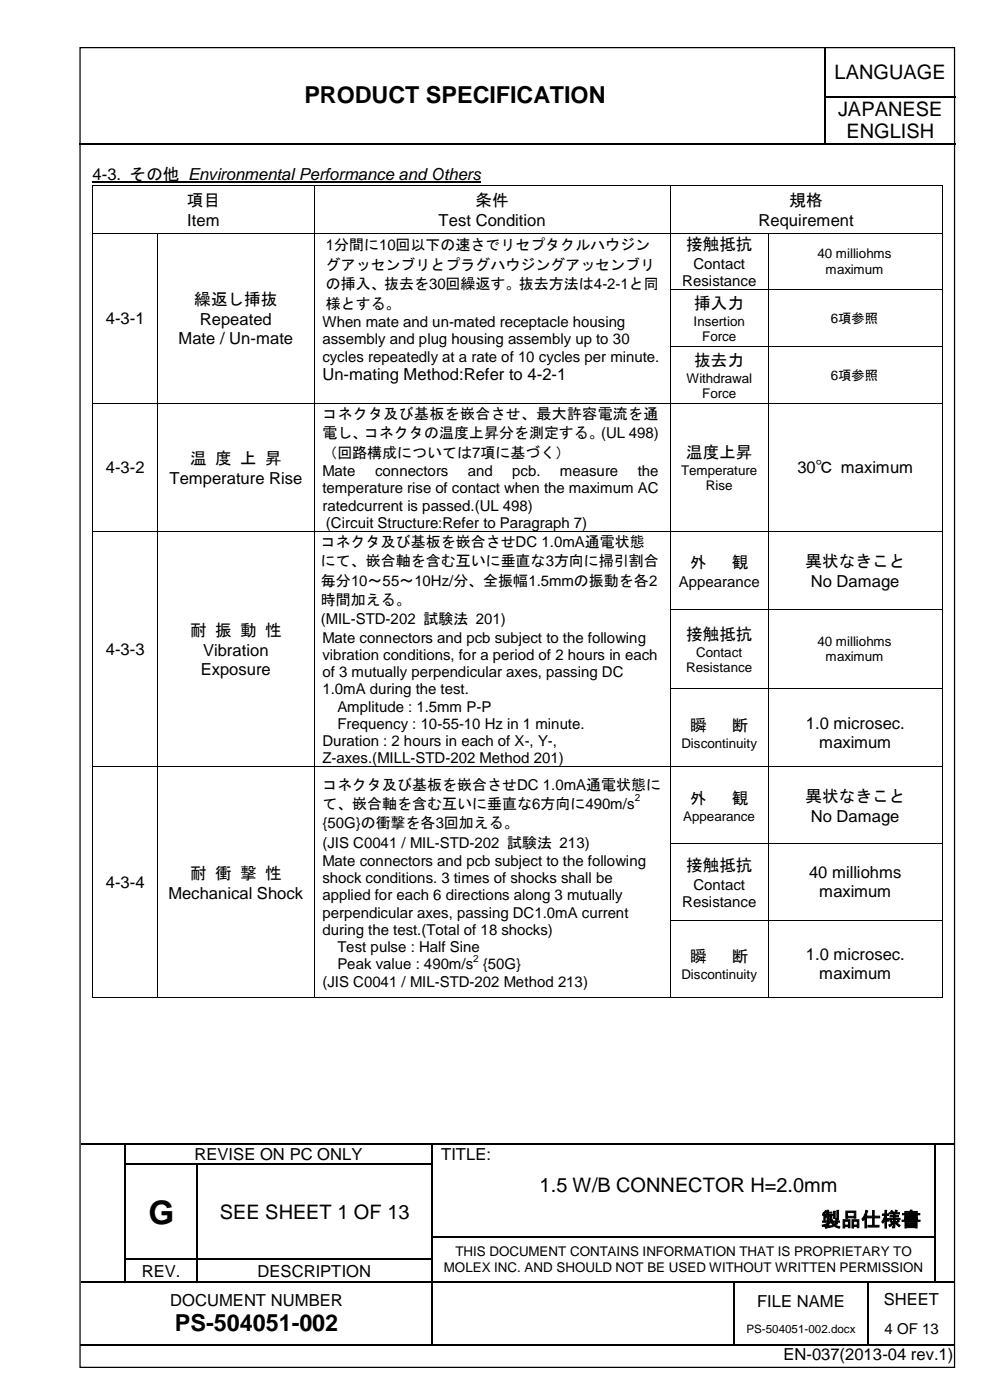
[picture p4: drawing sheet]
<svg xmlns="http://www.w3.org/2000/svg" width="210mm" height="297mm" viewBox="0 0 210 297" stroke-linecap="round" stroke-linejoin="round" font-family="sans-serif">
<defs><g id="words">
<text font-size="7.1" x="31.5" y="259.6">G</text>
<g font-size="5">
<text x="64.5" y="21.9">PRODUCT SPECIFICATION</text>
<text x="37.1" y="282.4">PS-504051-002</text>
</g>
<g font-size="4.2">
<text x="176.9" y="16.7">LANGUAGE</text>
<text x="177.7" y="24.5">JAPANESE</text>
<text x="179.4" y="29.4">ENGLISH</text>
<text x="114.4" y="252.8">1.5 W/B CONNECTOR H=2.0mm</text>
<text x="46.6" y="258.5">SEE SHEET 1 OF 13</text>
<text x="174.1" y="260.2">製品仕様書</text>
</g>
<g font-size="3.5">
<text x="19.6" y="38.1">4-3. その他 Environmental Performance and Others</text>
<text x="39.6" y="43.6">項目</text>
<text x="39.7" y="47.9">Item</text>
<text x="93" y="47.9">Test Condition</text>
<text x="100.8" y="43.6">条件</text>
<text x="160.8" y="47.9">Requirement</text>
<text x="167.4" y="43.6">規格</text>
<text x="145.4" y="53.1">接触抵抗</text>
<text x="41.2" y="64.7">繰返し挿抜</text>
<text x="147.2" y="65.5">挿入力</text>
<text x="22.4" y="68.8">4-3-1</text>
<text x="42.4" y="69">Repeated</text>
<text x="37.9" y="73.1">Mate / Un-mate</text>
<text x="147.2" y="77.6">抜去力</text>
<text x="68.3" y="80.7">Un-mating Method:Refer to 4-2-1</text>
<text x="22.4" y="100.4">4-3-2</text>
<text x="40.3" y="98.4">温 度 上 昇</text>
<text x="145.4" y="97.2">温度上昇</text>
<text x="169.1" y="100.4">30℃ maximum</text>
<text x="35.9" y="102.7">Temperature Rise</text>
<text x="146.3" y="120.5">外</text>
<text x="155.1" y="120.5">観</text>
<text x="170.8" y="120.3">異状なきこと</text>
<text x="171.9" y="124.6">No Damage</text>
<text x="40.3" y="134.9">耐 振 動 性</text>
<text x="145.4" y="135.7">接触抵抗</text>
<text x="22.4" y="139">4-3-3</text>
<text x="42.6" y="143.3">Exposure</text>
<text x="43.1" y="139.2">Vibration</text>
<text x="146.3" y="155.1">瞬</text>
<text x="155.1" y="155.1">断</text>
<text x="170.9" y="154.7">1.0 microsec.</text>
<text x="173.7" y="158.7">maximum</text>
<text x="146.3" y="170.5">外</text>
<text x="155.1" y="170.5">観</text>
<text x="170.8" y="170.1">異状なきこと</text>
<text x="171.9" y="174.4">No Damage</text>
<text x="145.4" y="184.8">接触抵抗</text>
<text x="22.4" y="188.4">4-3-4</text>
<text x="35.7" y="190.7">Mechanical Shock</text>
<text x="40.3" y="186.4">耐 衝 撃 性</text>
<text x="171.5" y="186.3">40 milliohms</text>
<text x="173.7" y="190.4">maximum</text>
<text x="170.9" y="203.7">1.0 microsec.</text>
<text x="146.3" y="204.2">瞬</text>
<text x="155.1" y="204.2">断</text>
<text x="173.7" y="207.8">maximum</text>
<text x="41.2" y="246">REVISE ON PC ONLY</text>
<text x="93.5" y="246">TITLE:</text>
<text x="30.1" y="270.8">REV.</text>
<text x="54.6" y="270.8">DESCRIPTION</text>
<text x="36.1" y="277">DOCUMENT NUMBER</text>
<text x="160.5" y="277.2">FILE NAME</text>
<text x="187.4" y="276.8">SHEET</text>
<text x="166.1" y="288.6">EN-037(2013-04 rev.1)</text>
</g>
<g font-size="3.2">
<text x="69.1" y="53.1">1分間に10回以下の速さでリセプタクルハウジン</text>
<text x="69.1" y="57.2">グアッセンブリとプラグハウジングアッセンブリ</text>
<text x="147" y="57.1">Contact</text>
<text x="69.1" y="61.4">の挿入、抜去を30回繰返す。抜去方法は4-2-1と同</text>
<text x="69.1" y="65.5">様とする。</text>
<text x="144.6" y="60.7">Resistance</text>
<text x="68.3" y="69.4">When mate and un-mated receptacle housing</text>
<text x="68.3" y="73">assembly and plug housing assembly up to 30</text>
<text x="68.3" y="76.7">cycles repeatedly at a rate of 10 cycles per minute.</text>
<text x="68.3" y="88.9">コネクタ及び基板を嵌合させ、最大許容電流を通</text>
<text x="68.3" y="93">電し、コネクタの温度上昇分を測定する。(UL 498)</text>
<text x="68.3" y="97.1">（回路構成については7項に基づく）</text>
<text x="68.3" y="101">Mate</text>
<text x="79.5" y="101">connectors</text>
<text x="99.2" y="101">and</text>
<text x="108.6" y="101">pcb.</text>
<text x="118.7" y="101">measure</text>
<text x="135.2" y="101">the</text>
<text x="68.3" y="104.7">temperature rise of contact when the maximum AC</text>
<text x="68.3" y="108.3">ratedcurrent is passed.(UL 498)</text>
<text x="69.1" y="112">(Circuit Structure:Refer to Paragraph 7)</text>
<text x="68" y="116">コネクタ及び基板を嵌合させDC 1.0mA通電状態</text>
<text x="68" y="120.1">にて、嵌合軸を含む互いに垂直な3方向に掃引割合</text>
<text x="68" y="124.3">毎分10～55～10Hz/分、全振幅1.5mmの振動を各2</text>
<text x="143.9" y="124.5">Appearance</text>
<text x="68" y="128.4">時間加える。</text>
<text x="68" y="132.5">(MIL-STD-202 試験法 201)</text>
<text x="68.3" y="136.4">Mate connectors and pcb subject to the following</text>
<text x="68.3" y="140.1">vibration conditions, for a period of 2 hours in each</text>
<text x="68.3" y="143.7">of 3 mutually perpendicular axes, passing DC</text>
<text x="68.3" y="147.3">1.0mA during the test.</text>
<text x="71.5" y="151">Amplitude : 1.5mm P-P</text>
<text x="71.5" y="154.7">Frequency : 10-55-10 Hz in 1 minute.</text>
<text x="68.3" y="158.3">Duration : 2 hours in each of X-, Y-,</text>
<text x="68.3" y="161.9">Z-axes.(MILL-STD-202 Method 201)</text>
<text x="68.3" y="167.5">コネクタ及び基板を嵌合させDC 1.0mA通電状態に</text>
<text x="68.3" y="171.6">て、嵌合軸を含む互いに垂直な6方向に490m/s</text>
<text x="68.3" y="175.7">{50G}の衝撃を各3回加える。</text>
<text x="68.3" y="179.9">(JIS C0041 / MIL-STD-202 試験法 213)</text>
<text x="68.3" y="183.8">Mate connectors and pcb subject to the following</text>
<text x="68.3" y="187.4">shock conditions. 3 times of shocks shall be</text>
<text x="68.3" y="191">applied for each 6 directions along 3 mutually</text>
<text x="147" y="188.7">Contact</text>
<text x="68.3" y="194.7">perpendicular axes, passing DC1.0mA current</text>
<text x="144.6" y="192.4">Resistance</text>
<text x="68.3" y="198.4">during the test.(Total of 18 shocks)</text>
<text x="71.5" y="202">Test pulse : Half Sine</text>
<text x="68.3" y="209.3">(JIS C0041 / MIL-STD-202 Method 213)</text>
<text x="71.5" y="205.6">Peak value : 490m/s {50G}</text>
<text x="187.5" y="283">4 OF 13</text>
</g>
<g font-size="2.8">
<text x="173.3" y="54.8">40 milliohms</text>
<text x="175" y="58">maximum</text>
<text x="147" y="69.1">Insertion</text>
<text x="176.1" y="68.5">6項参照</text>
<text x="148.9" y="72.4">Force</text>
<text x="145.5" y="81.2">Withdrawal</text>
<text x="176.1" y="80.6">6項参照</text>
<text x="148.9" y="84.5">Force</text>
<text x="144.4" y="100.8">Temperature</text>
<text x="149.7" y="104">Rise</text>
<text x="173.3" y="137.1">40 milliohms</text>
<text x="145.5" y="142.6">Resistance</text>
<text x="147.6" y="139.3">Contact</text>
<text x="175" y="140.3">maximum</text>
<text x="144.5" y="158.7">Discontinuity</text>
<text x="144.8" y="174.1">Appearance</text>
<text x="144.5" y="207.8">Discontinuity</text>
<text x="94.1" y="269.8">MOLEX INC. AND SHOULD NOT BE USED WITHOUT WRITTEN PERMISSION</text>
<text x="96.5" y="266.5">THIS DOCUMENT CONTAINS INFORMATION THAT IS PROPRIETARY TO</text>
</g>
<text font-size="2.5" x="158.2" y="282.7">PS-504051-002.docx</text>
<g font-size="2.1">
<text x="134.6" y="170">2</text>
<text x="100.3" y="204">2</text>
</g>
</g></defs>
<g fill="none" stroke="#000" stroke-width=".25">
<path d="M175 10.2v10.2M16.8 30.4h158M175 20.6v9.7M175.1 20.5h27.4M175.1 30.4h27.4M17.2 242.6h9.3M26.6 242.8v4M26.6 247.1v4.8M26.6 252.2v4.9M26.6 257.3v4.9M26.7 242.6h64.8M26.7 247h15"/>
<path d="M41.8 247.1v4.8M41.8 252.2v4.9M41.8 257.3v4.9M42 247h49.5M91.6 242.8v4M91.6 247.1v4.8M91.6 252.2v4.9M91.6 257.3v4.9M91.8 242.6h106.3M198.2 242.8v4M198.2 247.1v4.8M198.2 252.2v4.9"/>
<path d="M198.2 257.3v4.9M198.4 242.6h4M17.2 272h9.3M26.6 262.5v4.6M26.6 267.3v4.6M26.7 267.2h15M26.7 272h15M41.8 262.5v4.6M41.8 267.3v4.6M42 267.2h49.5M42 272h49.5M91.6 262.5v4.6"/>
<path d="M91.6 267.3v4.6M91.6 272.2v12.9M91.8 262.3h106.3M91.8 272h63.7M155.6 272.2v12.9M155.7 272h28.2M184 272.2v12.9M184.1 272h14M198.2 262.5v4.6M198.2 267.3v4.6M198.4 272h4M16.9 285.2h74.6"/>
<path d="M91.8 285.2h63.7M155.7 285.2h28.2M184.1 285.2h18.3"/>
</g>
<g fill="#000">
<path d="M174.8 20.4h.3v.2h-.3z" fill-rule="evenodd"/>
<path d="M174.8 30.3h.3v.3h-.3z" fill-rule="evenodd"/>
<path d="M26.5 242.5h.2v.3h-.2z" fill-rule="evenodd"/>
<path d="M26.5 246.8h.2v.3h-.2z" fill-rule="evenodd"/>
<path d="M26.5 251.9h.2v.3h-.2z" fill-rule="evenodd"/>
<path d="M26.5 257.1h.2v.2h-.2z" fill-rule="evenodd"/>
<path d="M41.7 246.8h.3v.3h-.3z" fill-rule="evenodd"/>
<path d="M41.7 251.9h.3v.3h-.3z" fill-rule="evenodd"/>
<path d="M41.7 257.1h.3v.2h-.3z" fill-rule="evenodd"/>
<path d="M91.5 242.5h.3v.3h-.3z" fill-rule="evenodd"/>
<path d="M91.5 246.8h.3v.3h-.3z" fill-rule="evenodd"/>
<path d="M91.5 251.9h.3v.3h-.3z" fill-rule="evenodd"/>
<path d="M91.5 257.1h.3v.2h-.3z" fill-rule="evenodd"/>
<path d="M198.1 242.5h.3v.3h-.3z" fill-rule="evenodd"/>
<path d="M198.1 246.8h.3v.3h-.3z" fill-rule="evenodd"/>
<path d="M198.1 251.9h.3v.3h-.3z" fill-rule="evenodd"/>
<path d="M198.1 257.1h.3v.2h-.3z" fill-rule="evenodd"/>
<path d="M26.5 262.2h.2v.3h-.2z" fill-rule="evenodd"/>
<path d="M26.5 267.1h.2v.2h-.2z" fill-rule="evenodd"/>
<path d="M26.5 271.9h.2v.3h-.2z" fill-rule="evenodd"/>
<path d="M41.7 262.2h.3v.3h-.3z" fill-rule="evenodd"/>
<path d="M41.7 267.1h.3v.2h-.3z" fill-rule="evenodd"/>
<path d="M41.7 271.9h.3v.3h-.3z" fill-rule="evenodd"/>
<path d="M91.5 262.2h.3v.3h-.3z" fill-rule="evenodd"/>
<path d="M91.5 267.1h.3v.2h-.3z" fill-rule="evenodd"/>
<path d="M91.5 271.9h.3v.3h-.3z" fill-rule="evenodd"/>
<path d="M155.5 271.9h.2v.3h-.2z" fill-rule="evenodd"/>
<path d="M183.9 271.9h.2v.3h-.2z" fill-rule="evenodd"/>
<path d="M198.1 262.2h.3v.3h-.3z" fill-rule="evenodd"/>
<path d="M198.1 267.1h.3v.2h-.3z" fill-rule="evenodd"/>
<path d="M198.1 271.9h.3v.3h-.3z" fill-rule="evenodd"/>
<path d="M91.5 285.1h.3v.3h-.3z" fill-rule="evenodd"/>
<path d="M155.5 285.1h.2v.3h-.2z" fill-rule="evenodd"/>
<path d="M183.9 285.1h.2v.3h-.2z" fill-rule="evenodd"/>
</g>
<path d="M62 16h74.8v9.7h-74.8z" fill-rule="evenodd" fill="#fff"/>
<path d="M17 10.1h185.4v280h-185.4z" fill="none" stroke="#000" stroke-width=".26"/>
<path d="M19.6 38.7h82.4" fill="none" stroke="#000" stroke-width=".25"/>
<g fill="#000">
<path d="M19.6 39.2h.2v.2h-.2z" fill-rule="evenodd"/>
<path d="M19.6 39.2h.2v.2h-.2z" fill-rule="evenodd"/>
<path d="M66.5 39.2h.2v.2h-.2z" fill-rule="evenodd"/>
<path d="M142 39.2h.2v.2h-.2z" fill-rule="evenodd"/>
<path d="M199.7 39.2h.2v.2h-.2z" fill-rule="evenodd"/>
<path d="M199.7 39.2h.2v.2h-.2z" fill-rule="evenodd"/>
<path d="M19.6 49.4h.2v.1h-.2z" fill-rule="evenodd"/>
<path d="M33.3 49.4h.2v.1h-.2z" fill-rule="evenodd"/>
<path d="M66.5 49.4h.2v.1h-.2z" fill-rule="evenodd"/>
<path d="M142 49.4h.2v.1h-.2z" fill-rule="evenodd"/>
<path d="M162.8 49.4h.2v.1h-.2z" fill-rule="evenodd"/>
<path d="M199.7 49.4h.2v.1h-.2z" fill-rule="evenodd"/>
<path d="M19.6 61.4h.2v.2h-.2z" fill-rule="evenodd"/>
<path d="M19.6 73.5h.2v.1h-.2z" fill-rule="evenodd"/>
<path d="M33.3 61.4h.2v.2h-.2z" fill-rule="evenodd"/>
<path d="M33.3 73.5h.2v.1h-.2z" fill-rule="evenodd"/>
<path d="M66.5 61.4h.2v.2h-.2z" fill-rule="evenodd"/>
<path d="M66.5 73.5h.2v.1h-.2z" fill-rule="evenodd"/>
<path d="M142 61.4h.2v.2h-.2z" fill-rule="evenodd"/>
<path d="M142 73.5h.2v.1h-.2z" fill-rule="evenodd"/>
<path d="M162.8 61.4h.2v.2h-.2z" fill-rule="evenodd"/>
<path d="M162.8 73.5h.2v.1h-.2z" fill-rule="evenodd"/>
<path d="M199.7 61.4h.2v.2h-.2z" fill-rule="evenodd"/>
<path d="M199.7 73.5h.2v.1h-.2z" fill-rule="evenodd"/>
<path d="M19.6 85.5h.2v.2h-.2z" fill-rule="evenodd"/>
<path d="M33.3 85.5h.2v.2h-.2z" fill-rule="evenodd"/>
<path d="M66.5 85.5h.2v.2h-.2z" fill-rule="evenodd"/>
<path d="M142 85.5h.2v.2h-.2z" fill-rule="evenodd"/>
<path d="M162.8 85.5h.2v.2h-.2z" fill-rule="evenodd"/>
<path d="M199.7 85.5h.2v.2h-.2z" fill-rule="evenodd"/>
<path d="M19.6 112.7h.2v.1h-.2z" fill-rule="evenodd"/>
<path d="M33.3 112.7h.2v.1h-.2z" fill-rule="evenodd"/>
<path d="M66.5 112.7h.2v.1h-.2z" fill-rule="evenodd"/>
<path d="M142 112.7h.2v.1h-.2z" fill-rule="evenodd"/>
<path d="M162.8 112.7h.2v.1h-.2z" fill-rule="evenodd"/>
<path d="M199.7 112.7h.2v.1h-.2z" fill-rule="evenodd"/>
<path d="M19.6 129.3h.2v.2h-.2z" fill-rule="evenodd"/>
<path d="M33.3 129.3h.2v.2h-.2z" fill-rule="evenodd"/>
<path d="M66.5 129.3h.2v.2h-.2z" fill-rule="evenodd"/>
<path d="M142 129.3h.2v.2h-.2z" fill-rule="evenodd"/>
<path d="M162.8 129.3h.2v.2h-.2z" fill-rule="evenodd"/>
<path d="M199.7 129.3h.2v.2h-.2z" fill-rule="evenodd"/>
<path d="M19.6 145.9h.2v.2h-.2z" fill-rule="evenodd"/>
<path d="M33.3 145.9h.2v.2h-.2z" fill-rule="evenodd"/>
<path d="M66.5 145.9h.2v.2h-.2z" fill-rule="evenodd"/>
<path d="M142 145.9h.2v.2h-.2z" fill-rule="evenodd"/>
<path d="M162.8 145.9h.2v.2h-.2z" fill-rule="evenodd"/>
<path d="M199.7 145.9h.2v.2h-.2z" fill-rule="evenodd"/>
<path d="M19.6 162.6h.2v.2h-.2z" fill-rule="evenodd"/>
<path d="M19.6 178.9h.2v.2h-.2z" fill-rule="evenodd"/>
<path d="M33.3 162.6h.2v.2h-.2z" fill-rule="evenodd"/>
<path d="M33.3 178.9h.2v.2h-.2z" fill-rule="evenodd"/>
<path d="M66.5 162.6h.2v.2h-.2z" fill-rule="evenodd"/>
<path d="M66.5 178.9h.2v.2h-.2z" fill-rule="evenodd"/>
<path d="M142 162.6h.2v.2h-.2z" fill-rule="evenodd"/>
<path d="M142 178.9h.2v.2h-.2z" fill-rule="evenodd"/>
<path d="M162.8 162.6h.2v.2h-.2z" fill-rule="evenodd"/>
<path d="M162.8 178.9h.2v.2h-.2z" fill-rule="evenodd"/>
<path d="M199.7 162.6h.2v.2h-.2z" fill-rule="evenodd"/>
<path d="M199.7 178.9h.2v.2h-.2z" fill-rule="evenodd"/>
<path d="M19.6 195.2h.2v.2h-.2z" fill-rule="evenodd"/>
<path d="M33.3 195.2h.2v.2h-.2z" fill-rule="evenodd"/>
<path d="M66.5 195.2h.2v.2h-.2z" fill-rule="evenodd"/>
<path d="M142 195.2h.2v.2h-.2z" fill-rule="evenodd"/>
<path d="M162.8 195.2h.2v.2h-.2z" fill-rule="evenodd"/>
<path d="M199.7 195.2h.2v.2h-.2z" fill-rule="evenodd"/>
<path d="M19.6 211.5h.2v.1h-.2z" fill-rule="evenodd"/>
<path d="M19.6 211.5h.2v.1h-.2z" fill-rule="evenodd"/>
<path d="M33.3 211.5h.2v.1h-.2z" fill-rule="evenodd"/>
<path d="M66.5 211.5h.2v.1h-.2z" fill-rule="evenodd"/>
<path d="M142 211.5h.2v.1h-.2z" fill-rule="evenodd"/>
<path d="M162.8 211.5h.2v.1h-.2z" fill-rule="evenodd"/>
<path d="M199.7 211.5h.2v.1h-.2z" fill-rule="evenodd"/>
<path d="M199.7 211.5h.2v.1h-.2z" fill-rule="evenodd"/>
</g>
<g fill="none" stroke="#000" stroke-width=".21">
<path d="M19.7 39.4v10M19.8 39.3h46.7M66.6 39.4v10M66.7 39.3h75.3M142.1 39.4v10M142.2 39.3h57.5M199.8 39.4v10M19.7 49.5v11.9M19.8 49.5h13.5M33.4 49.5v11.9M33.5 49.5h33M66.6 49.5v11.9"/>
<path d="M66.7 49.5h75.3M142.1 49.5v11.9M142.2 49.5h20.6M162.9 49.5v11.9M163 49.5h36.7M199.8 49.5v11.9M19.7 61.6v11.9M19.7 73.6v11.9M33.4 61.6v11.9M33.4 73.6v11.9M66.6 61.6v11.9M66.6 73.6v11.9"/>
<path d="M142.1 61.6v11.9M142.1 73.6v11.9M142.2 61.5h20.6M142.2 73.5h20.6M162.9 61.6v11.9M162.9 73.6v11.9M163 61.5h36.7M163 73.5h36.7M199.8 61.6v11.9M199.8 73.6v11.9M19.7 85.7v27M19.8 85.6h13.5"/>
<path d="M33.4 85.7v27M33.5 85.6h33M66.6 85.7v27M66.7 85.6h75.3M142.1 85.7v27M142.2 85.6h20.6M162.9 85.7v27M163 85.6h36.7M199.8 85.7v27M19.7 112.8v16.5M19.8 112.8h13.5M33.4 112.8v16.5"/>
<path d="M33.5 112.8h33M66.6 112.8v16.5M66.7 112.8h75.3M142.1 112.8v16.5M142.2 112.8h20.6M162.9 112.8v16.5M163 112.8h36.7M199.8 112.8v16.5M19.7 129.5v16.4M33.4 129.5v16.4M66.6 129.5v16.4M142.1 129.5v16.4"/>
<path d="M142.2 129.4h20.6M162.9 129.5v16.4M163 129.4h36.7M199.8 129.5v16.4M19.7 146.1v16.5M33.4 146.1v16.5M66.6 146.1v16.5M142.1 146.1v16.5M142.2 146h20.6M162.9 146.1v16.5M163 146h36.7M199.8 146.1v16.5"/>
<path d="M19.7 162.8v16.1M19.7 179.1v16.1M19.8 162.7h13.5M33.4 162.8v16.1M33.4 179.1v16.1M33.5 162.7h33M66.6 162.8v16.1M66.6 179.1v16.1M66.7 162.7h75.3M142.1 162.8v16.1M142.1 179.1v16.1M142.2 162.7h20.6"/>
<path d="M142.2 179h20.6M162.9 162.8v16.1M162.9 179.1v16.1M163 162.7h36.7M163 179h36.7M199.8 162.8v16.1M199.8 179.1v16.1M19.7 195.4v16.1M33.4 195.4v16.1M66.6 195.4v16.1M142.1 195.4v16.1M142.2 195.3h20.6"/>
<path d="M162.9 195.4v16.1M163 195.3h36.7M199.8 195.4v16.1M19.8 211.6h13.5M33.5 211.6h33M66.7 211.6h75.3M142.2 211.6h20.6M163 211.6h36.7"/>
</g>
<use href="#words"/>
</svg>
